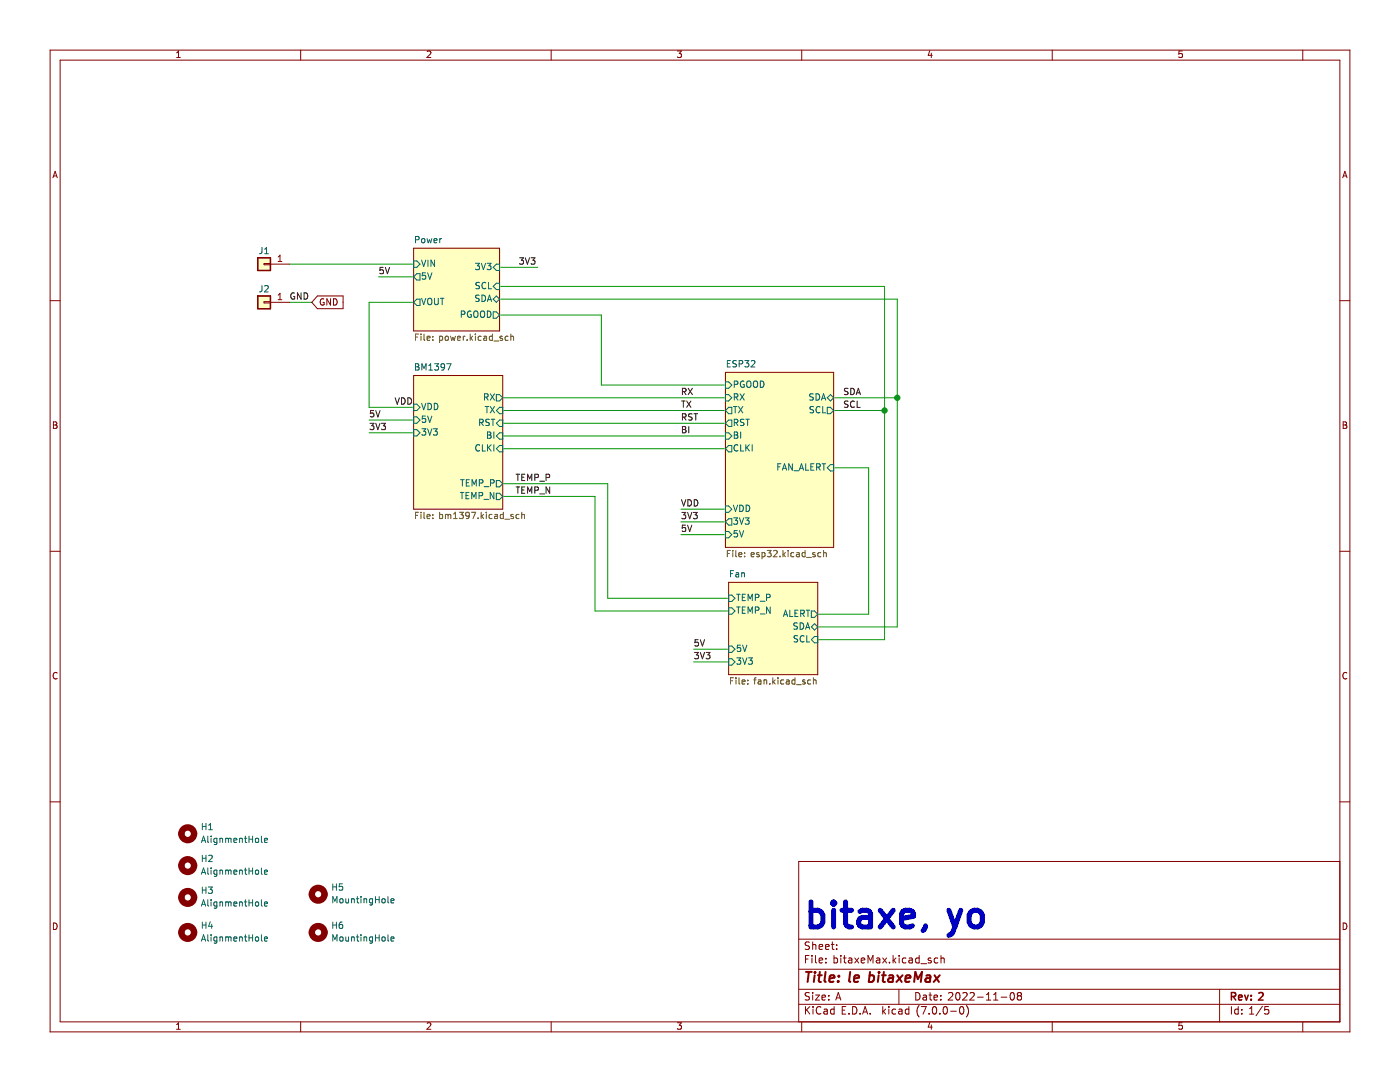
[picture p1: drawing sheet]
<svg xmlns="http://www.w3.org/2000/svg" width="279mm" height="216mm" viewBox="0 0 279 216" stroke-linecap="round" stroke-linejoin="round" font-family="sans-serif">
<path d="M0 0h279.4v215.9h-279.4z" fill-rule="evenodd" fill="#fff" stroke="#fff" stroke-width=".35"/>
<g fill="none" stroke="#840000" stroke-width=".2">
<path d="M10 10h259.4v195.9h-259.4zM12 12h255.4v191.9h-255.4zM35.2 11.5h.8M35.2 10.5l.4-.3v1.3M60 10v2M85.2 10.3l.5-.1 .3 .3-.8 1h.8M110 10v2M135.2 10.2h.8l-.4 .5 .3 .1v.6l-.2 .1-.5-.1M160 10v2M185.6 10.1l-.4 .9h.9M185.9 10.6v.9M210 10v2"/>
<path d="M235.9 10.2h-.6l-.1 .6 .2-.1h.5l.1 .2-.1 .5-.2 .1-.5-.1M260 10v2M10.6 35.5l.4-1.3 .4 1.3M10.7 35.1h.6M268 35.5l.4-1.3 .4 1.3M268.1 35.1h.6M52.7 52.6h1.3v.2h-1.3zM54 52.7h3.8M63.3 59.1h5.2v2.5h-5.2l-1.1-1.3zM64.6 59.7a.59 .59 0 0 0-.7 .5 .59 .59 0 0 0 .7 .6l.1-.5h-.3M66 59.6v1.3l-.8-1.3v1.3M66.6 59.6a.64 .64 0 0 1 .7 .6 .64 .64 0 0 1-.7 .7z"/>
<path d="M82.6 49.5h17.1v16.5h-17.1zM10 60h2M52.7 60.2h1.3v.3h-1.3zM54 60.3h3.8M82.6 74.9h17.7v26.7h-17.7zM144.8 74.3h21.6v34.9h-21.6zM267.4 60h2M10.7 84.2h.4l.2 .2-.2 .4 .2 .1 .1 .3-.2 .3h-.5zM10.7 84.8h.4M268.1 84.2h.4l.2 .2-.2 .4 .2 .1 .1 .3-.2 .3h-.5zM268.1 84.8h.4M10 110h2"/>
<path d="M145.4 116.2h17.8v18.4h-17.8zM267.4 110h2M11.4 134.3a.62 .62 0 0 0-.9 .4 .62 .62 0 0 0 .7 .8l.2-.1M268.8 134.3a.62 .62 0 0 0-.9 .4 .62 .62 0 0 0 .7 .8l.2-.1M10 160h2M267.4 171.9h-108v32M267.4 160h2M10.7 184.2a.66 .66 0 0 1 .7 .6 .66 .66 0 0 1-.7 .7zM159.4 197.4h108M159.4 193.4h108M159.4 187.4h108M160.8 191.4h.5"/>
<path d="M161.5 190.7h-.7v1.5M161.5 198.1h-.5l-.3 .2 .1 .4 .7 .3v.4l-.2 .2-.6-.1M161.5 188h-.5l-.2 .1v.4l.6 .3 .1 .4-.2 .3-.6-.1M162 190.7v.1M162 191.2v1M162.2 188v1.5M162.2 198.1v.1M162.2 198.6v1M162.2 188.6l.2-.1h.4v1M162.8 198.6h.7l-.7 1h.7M162.8 190.7v1.2l.2 .3M163.5 189l.7-.2-.1-.3h-.4l-.2 .2v.7h.6"/>
<path d="M163.5 191.7l.7-.2-.1-.3h-.4l-.2 .2v.7h.6M164 199.1l.8-.2-.1-.3h-.4l-.3 .2 .1 .7h.6M164.8 189l.7-.2-.1-.3h-.4l-.2 .2v.7h.6M164.8 192v.2M164.8 191.2v.2M165.4 199.4v.2M165.4 198.6v.2M165.9 188.5h.6M166.1 188v1.2l.4 .3M166.4 191.2h.5l.3 .2-.2 .7h-.6M166.4 190.7v1.5M166.8 199.6l.5-1.5 .5 1.5"/>
<path d="M166.9 199.1h.8M167 188.5v.2M167 189.3v.2M167.8 190.7v.1M167.8 191.2v1M168.3 191.2h.6M168.5 190.7v1.2l.4 .3M169.4 191.2h.5l.1 1M170 191.5l-.5 .1-.2 .2 .2 .4 .5-.1M170.6 191.2l.8 1M171.4 191.2l-.8 1M171.9 191.7l.7-.2-.1-.3h-.4l-.2 .2v.7h.6"/>
<path d="M173.2 192.2v-1.5l.5 1 .5-1v1.5M174.9 191.2h.6l.1 1M175.6 191.5l-.5 .1-.2 .2 .2 .4 .5-.1M176.2 191.2l.7 1M176.9 191.2l-.7 1M177.5 192v.2M178.2 190.7v1.5M178.4 191.6l.4 .6M178.8 191.2l-.6 .5M179.4 197.4v3M179.4 190.7v.1M179.4 191.2v1"/>
<path d="M180.8 191.2h-.4l-.3 .2 .1 .7h.6M181.4 191.2h.6l.1 1M182.1 191.5l-.5 .1-.2 .2 .2 .4 .5-.1M182.8 198.1a.76 .76 0 0 1 .8 .7 .76 .76 0 0 1-.8 .8zM183.4 191.2h-.4l-.3 .2 .2 .7h.5M183.4 190.7v1.5M183.8 192.3h1.1M184.3 198.6h.5l.1 1M184.9 198.9l-.5 .1-.2 .2 .2 .4 .5-.1M185.4 198.6h.6M185.6 198.1v1.2l.4 .3M185.8 191.2h-.4l-.2 .2 .1 .2 .5 .1v.4h-.6"/>
<path d="M186.4 199.1l.7-.2-.1-.3h-.4l-.2 .2 .1 .7h.5M187.2 191.2h-.5l-.3 .2 .2 .7h.6M187.8 199.4v.2M187.8 198.6v.2M187.8 191.3l.2-.1h.4v1M187.8 190.7v1.5M189.3 198.2l.6-.1 .3 .4-1 1.1h1M190.9 198.2l.2-.1a.8 .8 0 0 1 .5 .7 .8 .8 0 0 1-.5 .8l-.2-.2-.2-.4zM192.2 198.2l.5-.1 .3 .4-.9 1.1h.9M193.6 198.2l.6-.1 .2 .4-.9 1.1h.9M195.1 199h1.1M196.9 199.6h.8"/>
<path d="M196.9 198.5l.4-.4v1.5M198.3 199.6h.9M198.3 198.5l.4-.4v1.5M199.8 199h1.1M201.7 198.2l.2-.1a.8 .8 0 0 1 .6 .7 .8 .8 0 0 1-.6 .8l-.2-.2-.1-.4zM203.3 198.7l-.3-.3 .3-.3h.3l.3 .2-.3 .4M203.3 198.7l-.3 .3 .1 .4 .2 .2 .4-.1 .2-.2-.1-.5-.2-.1M203.3 198.7h.3M243.4 197.4v6.5M268.1 184.2a.66 .66 0 0 1 .7 .6 .66 .66 0 0 1-.7 .7zM35.2 204.4l.4-.3v1.3M35.2 205.4h.8"/>
<path d="M60 203.9v2M85.2 204.2l.5-.1 .3 .3-.8 1h.8M110 203.9v2M135.2 204.1h.8l-.4 .5 .3 .1v.6l-.2 .1-.5-.1M159.4 200.4h108M160 203.9v2M160.8 200.9v1.5M161 201.5l.6 .9M161.6 200.9l-.8 .8M162.3 200.9v.1M162.3 201.4v1M163.8 201a.71 .71 0 0 0-1 .5 .71 .71 0 0 0 .7 .9l.3-.2"/>
<path d="M164.5 201.4h.5l.1 1M165.1 201.7l-.5 .1-.2 .2 .2 .4 .5-.1M166.5 201.4h-.5l-.2 .2 .1 .7h.6M166.5 200.9v1.5M168.1 201.6h.5M168.8 200.9h-.7v1.5h.7M169.4 202.2v.2M170.2 200.9a.76 .76 0 0 1 .8 .7 .76 .76 0 0 1-.8 .8zM171.7 202.2v.2M172.2 202.4l.5-1.5 .5 1.5M172.3 201.9h.7M173.7 202.2v.2"/>
<path d="M176.2 200.9v1.5M176.3 201.8l.4 .6M176.7 201.4l-.5 .5M177.4 200.9v.1M177.4 201.4v1M178.7 201.4h-.4l-.3 .2 .2 .7h.5M179.4 201.4h.6v1M180 201.7l-.5 .1-.2 .2 .2 .4 .5-.1M181.4 201.4h-.4l-.3 .2 .1 .7h.6M181.4 200.9v1.5M183.4 200.6a1.72 1.72 0 0 0 0 2.3M183.9 200.9h1l-.7 1.5"/>
<path d="M185.4 202.2v.2M185.6 204l-.4 .9h.9M185.9 204.5v.9M186.2 201l.2-.1a.8 .8 0 0 1 .5 .7 .8 .8 0 0 1-.5 .8l-.2-.2-.1-.4zM187.6 202.2v.2M188.4 201l.2-.1a.8 .8 0 0 1 .5 .7 .8 .8 0 0 1-.5 .8l-.2-.2-.2-.4zM189.7 201.8h1.2M191.6 201l.3-.1a.8 .8 0 0 1 .5 .7 .8 .8 0 0 1-.5 .8l-.3-.2-.1-.4zM192.9 200.6a1.72 1.72 0 0 1 0 2.3M210 203.9v2M235.9 204.1h-.6l-.1 .6 .2-.1h.5l.1 .2-.1 .5-.2 .1-.5-.1M245.8 200.9v1.5"/>
<path d="M247.1 201.4h-.4l-.3 .2 .1 .7h.6M247.1 200.9v1.5M247.8 202.2v.2M247.8 201.4v.2M249.4 202.4h.8M249.4 201.3l.4-.4v1.5M251.9 200.8l-1.2 1.9M253.2 200.9h-.8v.7l.2-.2 .5 .1 .1 .2v.5l-.3 .2-.5-.2M260 203.9v2"/>
</g>
<path d="M245.8 198.8h.7l.1-.2-.1-.4-.2-.1h-.5v1.5M246.1 198.8l.5 .8M247.2 199.1l.7-.2-.1-.3h-.4l-.2 .2 .1 .7h.5M248.4 198.6l.4 1 .3-1M249.7 199.4v.2M249.7 198.6v.2M251.2 198.2l.6-.1 .3 .4-.9 1.1h.9" fill="none" stroke="#840000" stroke-width=".3"/>
<g fill="none" stroke="#840000" stroke-width=".4">
<path d="M160.9 193.9h1.1M161.4 193.9l-.2 2M162.6 194.6l-.2 1.3M162.7 193.9l-.1 .2M163.2 194.6h.8M163.6 193.9l-.2 1.7 .1 .2 .3 .1M164.8 193.9l-.3 1.7 .3 .3M165.5 195.3l1-.2v-.4h-.8l-.2 .9 .2 .3 .6-.1M167.3 195.7v.2M167.4 194.7v.2M169.7 193.9l-.2 1.7 .2 .3M170.5 195.3l.9-.2v-.4h-.8l-.2 .9 .3 .3 .5-.1"/>
<path d="M173.5 194.7h.8l.2 .3-.1 .6a.66 .66 0 0 1-1 .2M173.6 193.9l-.2 2M175.4 194.6l-.2 1.3M175.4 193.9v.2M176 194.6h.8M176.4 193.9l-.2 1.7 .1 .2 .3 .1M177.4 194.7h.8l-.1 1.2M178.3 195.1l-.7 .1a.4 .4 0 0 0-.4 .3 .4 .4 0 0 0 .3 .4l.7-.1M179.1 194.6l.9 1.3M180.1 194.6l-1.2 1.3M180.7 195.3l1-.2-.1-.4h-.7l-.2 .9 .2 .3 .6-.1M182.4 195.9l.3-2 .5 1.5 .8-1.5-.2 2"/>
<path d="M184.9 194.7h.7v1.2M185.7 195.1l-.7 .1a.4 .4 0 0 0-.3 .3 .4 .4 0 0 0 .2 .4l.7-.1M186.5 194.6l.9 1.3M187.6 194.6l-1.3 1.3"/>
</g>
<g fill="#ffffc2" stroke="#ffffc2" stroke-width=".35">
<path d="M51.4 59.1h2.6v2.5h-2.6z" fill-rule="evenodd"/>
<path d="M51.4 51.4h2.6v2.6h-2.6z" fill-rule="evenodd"/>
<path d="M144.8 74.3h21.6v34.9h-21.6z" fill-rule="evenodd"/>
<path d="M82.6 49.5h17.1v16.5h-17.1z" fill-rule="evenodd"/>
<path d="M82.6 74.9h17.7v26.7h-17.7z" fill-rule="evenodd"/>
<path d="M145.4 116.2h17.8v18.4h-17.8z" fill-rule="evenodd"/>
</g>
<path d="M51.4 51.4h2.6v2.6h-2.6zM51.4 59.1h2.6v2.5h-2.6z" fill="none" stroke="#840000" stroke-width=".25"/>
<g fill="none" stroke="#009600" stroke-width=".2">
<path d="M57.8 52.7h24.8M75.6 55.2h7M99.7 57.2h76.8v70.4h-13.3M99.7 59.7h79.4v65.4h-15.9M99.7 53.3h7.6M57.8 60.3h4.4M82.6 60.3h-8.9v21h8.9M99.7 62.9h20.3v13.9h24.8M100.3 79.4h44.5M166.4 79.4h12.7M73.7 83.8h8.9M73.7 86.4h8.9"/>
<path d="M100.3 96.5h21v22.9h24.1M100.3 99.1h18.4v22.8h26.7M100.3 81.9h44.5M100.3 89.5h44.5M100.3 87h44.5M100.3 84.5h44.5M166.4 81.9h10.1M166.4 93.3h7v29.3h-10.2M135.9 104.1h8.9M135.9 101.6h8.9M135.9 106.7h8.9M138.4 132.1h7"/>
<path d="M138.4 129.5h7"/>
</g>
<g fill="none" stroke="#0000c2" stroke-width="1">
<path d="M161.8 180v5M166.4 180v.4M166.4 180l-.3 .2 .3 .2M166.4 180l.2 .2-.2 .2M168.8 180v4.3l.2 .4 .5 .3h.4M161.8 181.9l.5-.3h1l.5 .3 .4 .7v1.4l-.4 .7-.5 .3h-1l-.5-.3M166.4 181.6v3.4M168 181.6h1.9M171.6 181.9l.5-.3h.9l.5 .3 .3 .4v2.7M173.8 182.8l-.5 .3h-1.2a.98 .98 0 0 0-.8 .9 .98 .98 0 0 0 .8 1h1.2l.5-.3M175.7 181.6l2.6 3.4M178.3 181.6l-2.6 3.4"/>
<path d="M179.9 183.3l2.4-.5v-.5l-.2-.4-.5-.3h-.9l-.5 .3-.3 .4v2l.3 .4 .5 .3h.9l.5-.3M184.7 184.7v.3l-.5 .7M189.4 181.6l1.2 3.4M190.6 185l-.5 1.2-.7 .4M191.8 181.6l-1.2 3.4M193.7 182.1a1.36 1.36 0 0 1 1.3-.5 1.36 1.36 0 0 1 1 1v1.4a1.36 1.36 0 0 1-1.3 1 1.36 1.36 0 0 1-1.3-1v-1.4z"/>
</g>
<g fill="none" stroke="#0f0f0f" stroke-width=".2">
<path d="M58.8 58.5a.59 .59 0 0 0-.8 .6 .59 .59 0 0 0 .8 .5v-.4h-.2M60.1 58.4v1.3l-.7-1.3v1.3M60.7 58.4a.64 .64 0 0 1 .7 .7 .64 .64 0 0 1-.7 .6zM76.5 53.3h-.6l-.1 .7 .2-.2 .4 .1 .1 .2v.4l-.2 .1-.5-.1M76.9 53.3l.4 1.3 .4-1.3M103.7 51.4h.8l-.5 .5 .4 .1v.6l-.2 .1-.5-.1M104.8 51.4l.5 1.3 .4-1.3M106 51.4h.8l-.5 .5 .4 .1v.6l-.2 .1-.5-.1M78.9 79.4l.4 1.3 .4-1.3M80.1 79.4a.64 .64 0 0 1 .8 .6 .64 .64 0 0 1-.8 .7zM81.4 79.4a.64 .64 0 0 1 .7 .6 .64 .64 0 0 1-.7 .7zM136.2 78.1h.6l.1-.5-.7-.1v1.2"/>
<path d="M136.5 78.1l.4 .6M137.3 77.5l.9 1.2M138.2 77.5l-.9 1.2M169.2 77.5h-.4l-.2 .1v.4l.5 .2 .1 .3-.2 .2h-.5M169.8 77.5a.64 .64 0 0 1 .7 .6 .64 .64 0 0 1-.7 .6zM170.9 78.7l.4-1.2 .4 1.2M171 78.4h.6M73.8 84.5h.8l-.4 .4 .4 .2v.5l-.2 .1-.6-.1M74.6 81.9h-.6l-.1 .6 .2-.1 .4 .1 .1 .2v.4l-.2 .1-.5-.1M75 81.9l.4 1.3 .4-1.3M75 84.5l.4 1.2 .4-1.2M76.1 84.5h.8l-.4 .4 .4 .2v.5l-.2 .1-.6-.1"/>
<path d="M103 97.2h.7M103 94.6h.7M103.4 94.6v1.3M103.4 97.2v1.2M104.1 97.8h.5M104.1 95.2h.5M104.7 97.2h-.6v1.2h.6M104.7 94.6h-.6v1.3h.6M105.3 95.9v-1.3l.4 .9 .4-.9v1.3M105.3 98.4v-1.2l.4 .9 .4-.9v1.2M106.7 97.8h.6l.1-.5-.7-.1v1.2M106.7 95.3l.6-.1 .1-.5-.7-.1v1.3"/>
<path d="M107.7 98.6h1M107.7 96h1M109 95.3l.6-.1v-.5l-.6-.1v1.3M109.7 97.2v1.2l-.7-1.2v1.2M136 80h.7M136 99.7l.4 1.3 .5-1.3M136.2 83.2h.6l.1-.5-.7-.1v1.2M136.2 85.1h.4l.3 .2-.3 .4 .3 .1v.3l-.2 .3h-.5zM136.2 85.7h.4M136.4 80v1.3M136.5 83.2l.4 .6M137 80l.9 1.3"/>
<path d="M137.3 99.7a.64 .64 0 0 1 .7 .6 .64 .64 0 0 1-.7 .7zM137.5 85.1v1.3M137.9 80l-.9 1.3M138.1 82.6h-.5l-.1 .1v.3l.5 .3 .1 .3-.2 .2h-.5M138.5 82.6h.7M138.6 99.7a.64 .64 0 0 1 .7 .6 .64 .64 0 0 1-.7 .7zM138.9 82.6v1.2M169.2 80.1l-.4-.1-.2 .1v.4l.5 .2 .1 .3-.2 .3-.5-.1M170.5 80.1a.6 .6 0 0 0-.8 .5 .6 .6 0 0 0 .6 .7l.2-.1M171.1 80v1.3h.6M136.1 102.2h.8l-.5 .5 .4 .1v.6l-.2 .1-.5-.1M136.8 104.8h-.6l-.1 .6 .2-.1h.4l.2 .2-.1 .4-.2 .2-.5-.2"/>
<path d="M137.2 102.2l.4 1.3 .5-1.3M137.2 104.8l.4 1.3 .5-1.3M138.4 102.2h.8l-.5 .5 .4 .1v.6l-.2 .1-.5-.1M138.6 130.2h.8l-.4 .5 .3 .1v.5l-.1 .2-.6-.2M139.3 127.6h-.6v.6l.2-.1 .4 .1 .1 .2-.1 .4-.1 .1-.5-.1M139.8 127.6l.4 1.3 .4-1.3M139.8 130.2l.4 1.3 .4-1.3M140.9 130.2h.8l-.4 .5 .3 .1v.5l-.1 .2-.6-.2"/>
</g>
<path d="M55.5 59.8h.7M55.5 51.3l.4-.4v1.3M55.5 58.9l.4-.4v1.3M55.5 52.2h.7" fill="none" stroke="#a90000" stroke-width=".2"/>
<g fill="none" stroke="#006464" stroke-width=".2">
<path d="M52.3 49.4l-.1 1.1-.4 .1M52.3 57l-.1 1.1-.4 .2M52.8 57.1l.5-.1 .3 .3-.8 1h.8M52.8 50.6h.8M52.8 49.7l.4-.3v1.2M82.6 55.2l.6-.6h.6v1.3h-.6zM82.6 52.1h.6l.6 .6-.6 .6h-.6zM82.9 47.8h.6l.1-.5-.7-.1v1.3M83.2 59.7h.6v1.3h-.6l-.6-.7zM84.1 59.5l.5 1.3 .4-1.3M84.1 51.9l.5 1.3 .4-1.3M84.2 47.7l.2-.1 .3 .1 .1 .5-.1 .2-.5-.1z"/>
<path d="M84.9 54.4h-.6v.6l.1-.1 .5 .1 .1 .2-.1 .4-.2 .1-.4-.1M85.2 47.6l.3 .9 .2-.7 .2 .7 .3-.9M85.3 54.4l.5 1.3 .4-1.3M85.4 59.7l.2-.2a.43 .43 0 0 1 .6 .4v.5a.42 .42 0 0 1-.4 .4 .42 .42 0 0 1-.5-.4zM85.4 51.9v1.3M86.6 48l.6-.1v-.2l-.4-.1-.2 .2 .1 .6h.5M86.7 59.5v1l.3 .3 .3-.1 .2-.2v-1M86.7 51.9v1.3l-.7-1.3v1.3M87.8 47.6v.9M87.9 59.5h.7M88.1 47.6l-.3 .2M88.2 59.5v1.3"/>
<path d="M94.9 52.5h.8l-.4 .5 .3 .1v.6l-.1 .1-.6-.1M95.6 58.9h-.4l-.2 .1v.4l.5 .2 .1 .3-.2 .3-.5-.1M95.7 56.4l-.5-.1-.2 .2v.3l.6 .3 .1 .3-.2 .2h-.5M96.1 52.5l.4 1.3 .4-1.3M96.2 58.9a.64 .64 0 0 1 .7 .6 .64 .64 0 0 1-.7 .7zM97 56.5a.6 .6 0 0 0-.9 .4 .6 .6 0 0 0 .6 .7l.3-.1M97.2 52.5h.8l-.4 .5 .3 .1v.6l-.1 .1-.6-.1M97.4 59.8h.6M97.5 56.3v1.3h.6M98.4 53.3l.7-.6h.6v1.3h-.6zM99.1 56.5h.6v1.3h-.6l-.7-.6zM99.1 59.1l.6 .6-.6 .6-.7-.6z"/>
<path d="M82.9 73.2h.4M82.9 72.6h.4l.3 .2-.3 .4 .3 .1v.3l-.2 .3h-.5zM84.2 73.9v-1.3l.4 .9 .4-.9v1.3M85.6 73.9h.7M85.6 72.9l.3-.3v1.3M86.7 72.6h.8l-.4 .5 .4 .1v.5l-.2 .2-.6-.2M88.7 73.1l-.2 .3-.4-.1-.1-.2 .1-.4 .4-.1 .2 .2v.7l-.2 .3-.4 .1M89.2 72.6h.8l-.5 1.3M92.1 62.7h.6v-.5l-.6-.1v1.2M94 62.1a.59 .59 0 0 0-.7 .6 .59 .59 0 0 0 .7 .6l.1-.5h-.3M94.6 62.2l.2-.1a.43 .43 0 0 1 .6 .4v.4a.42 .42 0 0 1-.4 .4 .42 .42 0 0 1-.5-.4zM95.9 62.2l.3-.1a.43 .43 0 0 1 .5 .4v.4a.42 .42 0 0 1-.4 .4 .42 .42 0 0 1-.4-.4z"/>
<path d="M96.7 79.2h.6l.1-.5-.7-.1v1.2M97 79.2l.4 .6M97.3 60.2l.4-1.3 .4 1.3M97.3 62.1a.64 .64 0 0 1 .7 .6 .64 .64 0 0 1-.7 .6zM97.8 78.6l.9 1.2M98.4 62.2h.7l.6 .7-.6 .6h-.7zM98.7 78.6l-.9 1.2M99.1 78.7h.6l.6 .7-.6 .6h-.6zM144.8 78.7h.6l.7 .7-.7 .6h-.6zM144.8 76.2h.6l.7 .6-.7 .7h-.6zM145.2 72.6h.4M145.8 71.9h-.6v1.3h.6"/>
<path d="M146.5 79.2h.6l.1-.5-.7-.1v1.2M146.5 76.7l.6-.1 .1-.4-.7-.2v1.3M146.8 79.2l.5 .6M147 72l-.5-.1-.2 .2v.3l.5 .3 .2 .3-.3 .2h-.5M147.5 72.6h.6l.1-.5-.7-.2v1.3M147.7 78.6l.8 1.2M148.5 76.1a.59 .59 0 0 0-.8 .6 .59 .59 0 0 0 .8 .5v-.4h-.2M148.5 78.6l-.8 1.2M148.7 71.9h.7l-.4 .5 .4 .2v.5l-.2 .1-.5-.1M149.1 76.2l.2-.2a.43 .43 0 0 1 .6 .5v.4a.42 .42 0 0 1-.5 .4 .42 .42 0 0 1-.4-.4zM149.9 72.1l.5-.2 .3 .4-.8 .9h.8M150.4 76.2l.3-.2a.43 .43 0 0 1 .5 .5v.4a.42 .42 0 0 1-.4 .4 .42 .42 0 0 1-.4-.4z"/>
<path d="M151.7 76a.64 .64 0 0 1 .8 .7 .64 .64 0 0 1-.8 .6zM162.3 78.6h-.5l-.2 .1v.4l.6 .2 .1 .3-.2 .2h-.5M162.9 78.6a.64 .64 0 0 1 .7 .6 .64 .64 0 0 1-.7 .6zM163.9 79.8l.5-1.2 .4 1.2M164.1 79.5h.6M165.7 78.7l.7 .7-.7 .6-.6-.6zM82.6 80.6h.6l.6 .7-.6 .6h-.6zM82.6 83.2h.6l.6 .6-.6 .7h-.6zM82.6 85.7h.6l.6 .7-.6 .6h-.6zM84.1 80.5l.5 1.2 .4-1.2M84.2 85.6h.8l-.4 .4 .3 .2v.5l-.2 .1-.5-.1M84.9 83h-.6v.6l.1-.1 .5 .1 .1 .1-.1 .5-.2 .1-.4-.1"/>
<path d="M85.3 85.6l.5 1.2 .4-1.2M85.3 83l.5 1.3 .4-1.3M85.4 80.5a.64 .64 0 0 1 .7 .6 .64 .64 0 0 1-.7 .6zM86.5 85.6h.8l-.4 .4 .3 .2v.5l-.2 .1-.5-.1M86.7 80.5a.64 .64 0 0 1 .7 .6 .64 .64 0 0 1-.7 .6zM91.9 98.3h.7M91.9 95.7h.7M92.2 98.3v1.2M92.3 95.7v1.3M93 98.9h.4M93.1 96.3h.4M93.6 98.3h-.6v1.2h.6"/>
<path d="M93.7 95.7h-.6v1.3h.6M94.2 99.5v-1.2l.4 .9 .4-.9v1.2M94.2 97v-1.3l.4 .9 .5-.9v1.3M95.6 98.9h.6l.1-.5-.7-.1v1.2M95.7 96.4l.6-.1v-.5l-.6-.1v1.3M95.7 88.9a.6 .6 0 0 0-.8 .4 .6 .6 0 0 0 .6 .7l.2-.1M95.7 84.3h.6l.1-.5-.7-.1v1.2M96 84.3l.5 .6M96.3 88.7v1.3h.6M96.6 99.6h.9M96.6 97.1h1M96.8 81.1h.7"/>
<path d="M97.2 81.1v1.3M97.3 86.2h.4l.3 .2-.3 .4 .3 .1v.3l-.2 .3h-.5zM97.3 86.8h.4M97.3 88.7v1.3M97.5 89.3l.5 .7M97.7 83.7h-.5l-.2 .1v.3l.5 .3 .2 .3-.3 .2h-.5M97.8 81.1l.9 1.3M97.9 96.4l.6-.1 .1-.5-.7-.1v1.3M98 88.7l-.7 .8M98 83.7h.7M98.4 83.7v1.2M98.6 98.3v1.2l-.8-1.2v1.2"/>
<path d="M98.6 86.2v1.3M98.6 88.7v1.3M98.7 81.1l-.9 1.3M99.1 84.5l.6-.7h.6v1.3h-.6zM99.1 87l.6-.6h.6v1.2h-.6zM99.1 89.5l.6-.6h.6v1.3h-.6zM99.1 95.9h.6l.6 .6-.6 .7h-.6zM99.1 98.4h.6l.6 .7-.6 .6h-.6zM99.7 81.3h.6v1.3h-.6l-.6-.7zM144.8 86.4h.6l.7 .6-.7 .6h-.6zM144.8 84.5l.6-.7h.7v1.3h-.7zM144.8 89.5l.6-.6h.7v1.3h-.7z"/>
<path d="M145.4 81.3h.7v1.3h-.7l-.6-.7zM146.4 81.1h.7M146.5 84.3h.6l.1-.5-.7-.1v1.2M146.5 86.2h.5l.2 .2-.2 .4 .2 .1 .1 .3-.3 .3h-.5zM146.5 86.8h.5M146.7 81.1v1.3M146.8 84.3l.5 .6M147.3 88.9a.6 .6 0 0 0-.9 .4 .6 .6 0 0 0 .6 .7l.3-.1M147.4 81.1l.8 1.3M147.8 86.2v1.3M147.8 88.7v1.3h.6M148.2 81.1l-.8 1.3"/>
<path d="M148.5 83.7h-.5l-.2 .1v.3l.6 .3 .1 .3-.3 .2h-.4M148.8 83.7h.8M148.8 88.7v1.3M149 89.3l.6 .7M149.2 83.7v1.2M149.6 88.7l-.8 .8M150.1 88.7v1.3M155.2 93.1h.5M155.8 92.5h-.6v1.3M156.1 93.8l.5-1.3 .4 1.3M156.3 93.4h.6M158.1 92.5v1.3l-.7-1.3v1.3"/>
<path d="M158.4 93.9h1M159.5 93.8l.5-1.3 .4 1.3M159.6 93.4h.7M160.8 92.5v1.3h.6M161.8 93.1h.4M162.4 81.2l-.5-.1-.2 .1v.4l.5 .2 .2 .3-.3 .3-.5-.1M162.4 92.5h-.6v1.3h.6M163 93.2l.6-.1v-.4l-.6-.2v1.3M163.3 93.2l.4 .6M163.6 81.2a.6 .6 0 0 0-.8 .5 .6 .6 0 0 0 .6 .7l.2-.1M164.1 92.5h.7M164.2 81.1v1.3h.6"/>
<path d="M164.4 92.5v1.3M165.1 81.3h.6l.7 .6-.7 .7h-.6zM165.7 92.7h.7v1.3h-.7l-.6-.7zM144.8 101h.6l.7 .6-.7 .6h-.6zM144.8 106h.6l.7 .7-.7 .6h-.6zM144.8 104.1l.6-.6h.7v1.3h-.7zM145.4 118.7h.7l.6 .7-.6 .6h-.7zM145.8 114.5h.4M146.4 100.8l.4 1.3 .4-1.3M146.4 113.9h-.6v1.2M146.4 103.3h.8l-.4 .5 .3 .1v.6l-.1 .1-.6-.1M146.9 114.3h.5v.8"/>
<path d="M147 118.6h.7M147.1 105.9h-.6v.6l.2-.1h.4l.1 .2-.1 .4-.1 .1-.5-.1M147.4 118.6v1.2M147.4 114.6h-.4l-.2 .2 .2 .3h.4M147.6 105.9l.4 1.2 .4-1.2M147.6 103.3l.4 1.3 .4-1.3M147.6 100.8a.64 .64 0 0 1 .8 .6 .64 .64 0 0 1-.8 .7zM148 114.4l.5-.1 .1 .8M148 114.3v.8M148.1 119.2h.5M148.7 103.3h.8l-.4 .5 .3 .1v.6l-.1 .1-.6-.1M148.8 118.6h-.7v1.2h.7"/>
<path d="M148.9 100.8a.64 .64 0 0 1 .7 .6 .64 .64 0 0 1-.7 .7zM149.3 119.8v-1.2l.4 .9 .4-.9v1.2M150.7 119.2h.7v-.5l-.7-.1v1.2M151.7 120h1M153 119.2h.6v-.5l-.6-.1v1.2M145.4 121.3h.7l.6 .6-.6 .7h-.7zM145.4 128.9h.7l.6 .6-.6 .7h-.7zM145.4 131.4h.7l.6 .7-.6 .6h-.7zM147 121.1h.7M147.1 131.3h.7l-.4 .5 .4 .1v.5l-.2 .1-.5-.1M147.4 121.1v1.3M147.8 128.7h-.6l-.1 .6 .2-.1 .4 .1 .1 .2v.4l-.2 .1-.5-.1"/>
<path d="M148.1 121.7h.5M148.2 128.7l.4 1.3 .5-1.3M148.2 131.3l.4 1.2 .5-1.2M148.8 121.1h-.7v1.3h.7M149.3 122.4v-1.3l.4 .9 .4-.9v1.3M149.4 131.3h.7l-.4 .5 .4 .1v.5l-.2 .1-.5-.1M150.7 121.8l.7-.1v-.5l-.7-.1v1.3M151.7 122.5h1M153.7 121.1v1.3l-.7-1.3v1.3M156.4 123l.4-1.2 .4 1.2M156.5 122.7h.6M157.6 121.8v1.2h.6"/>
<path d="M158.7 122.4h.4M159.1 124.4l-.4-.1-.2 .1v.4l.5 .2 .1 .3-.2 .3-.5-.1M159.2 126.9l-.5-.1-.2 .2v.3l.6 .3 .1 .3-.2 .2-.5-.1M159.3 121.8h-.6v1.2h.6M159.7 124.3a.64 .64 0 0 1 .7 .6 .64 .64 0 0 1-.7 .7zM159.8 122.4h.6l.1-.5-.7-.1v1.2M160.1 122.4l.4 .6M160.5 127a.6 .6 0 0 0-.9 .4 .6 .6 0 0 0 .6 .7l.3-.1M160.8 125.6l.4-1.3 .4 1.3M160.9 121.8h.7M160.9 125.2h.6M161 126.8v1.3h.6"/>
<path d="M161.3 121.8v1.2M161.9 121.9h.7l.6 .7-.6 .6h-.7zM162.6 124.5l.6 .6-.6 .6-.7-.6zM162.6 127h.6v1.3h-.6l-.7-.7zM40.2 174.5l.4-1.3 .4 1.3M40.2 168.1l.4-1.3 .4 1.3M40.3 174.1h.6M40.3 167.7h.6M40.4 164.3v1.3M40.4 170.6v1.3M40.4 177v1.3M40.4 171.3h.7"/>
<path d="M40.4 164.9h.7M40.4 177.6h.7M41.1 164.3v1.3M41.1 170.6v1.3M41.1 177v1.3M41.5 166.8v1.1l.1 .2M41.5 173.2v1.1l.1 .2M41.5 179.5v1.1l.1 .2M41.6 177h.8l-.4 .5 .3 .1v.5l-.2 .2-.5-.2M41.6 170.8l.5-.2 .3 .4-.8 .9h.8M41.6 165.6h.8M41.6 164.7l.4-.4v1.3"/>
<path d="M42.1 166.8v.2M42.1 167.3v.8M42.1 173.2v.1M42.1 173.6v.9M42.1 179.5v.2M42.1 180v.8M43.3 167.3v1l-.3 .2h-.3M43.3 173.6v1l-.3 .3-.3-.1M43.3 180v1l-.3 .2h-.3M43.3 167.3h-.4l-.2 .2 .1 .5h.5M43.3 173.7l-.4-.1-.2 .3 .1 .5h.5M43.9 167.3v.8"/>
<path d="M43.9 173.6v.9M43.9 180v.8M43.9 167.4l.5-.1v.8M43.9 173.7h.5v.8M45 167.3v.8M45 173.6v.9M45 180v.8M45 167.4l.4-.1 .2 .1M45 173.7l.4-.1 .2 .2M45.6 167.4v.7M45.6 173.8v.7M45.6 167.4l.2-.1h.3v.8"/>
<path d="M45.6 173.8l.2-.2 .3 .1v.8M46.7 167.7l.6-.1-.1-.3h-.4l-.1 .1v.6h.5M46.7 174l.6-.1-.1-.2-.4-.1-.1 .2v.6h.5M47.8 167.3v.8M47.8 173.6v.9M47.8 180v.8M47.8 167.4l.5-.1 .1 .8M47.8 173.7h.5l.1 .8M48.8 173.6h.5M48.8 167.3h.5M48.8 180h.5M49 166.8v1.1l.3 .2"/>
<path d="M49 173.2v1.1l.3 .2M49 179.5v1.1l.3 .2M49.7 166.8v1.3M49.7 173.2v1.3M49.7 179.5v1.3M49.7 173.8h.7M49.7 167.4h.7M50.4 166.8v1.3M50.4 173.2v1.3M50.4 179.5v1.3M51 167.4l.2-.1 .4 .1v.5l-.1 .1h-.5zM51 173.7l.2-.1 .4 .1v.5l-.1 .2-.5-.1z"/>
<path d="M52.2 166.8v1.1l.2 .2M52.2 173.2v1.1l.2 .2M52.2 179.5v1.1l.2 .2M52.8 167.7l.6-.1-.1-.3h-.3l-.2 .1v.6h.5M52.8 174l.6-.1-.1-.2-.3-.1-.2 .2v.6h.5M66.4 176.4v1.2M66.4 177h.7M67.1 176.4v1.2M67.9 179.4l.1-.1 .4 .1 .1 .5-.2 .2h-.4zM68.3 176.4h-.6v.6l.2-.2 .4 .1 .1 .2-.1 .4-.1 .1-.5-.1M69 179.3l.1 .8h.5M69.6 179.3v.9"/>
<path d="M70.2 179.4h.4l.1 .8M70.2 179.3v.9M71.1 179.3h.5M71.3 178.9v1.1l.3 .2M72 178.9v.1M72 179.3v.9M72.6 179.4h.5l.1 .8M72.6 179.3v.9M74.3 179.4l-.3-.1-.3 .3 .2 .5h.4M74.3 179.3v1.1l-.2 .2-.3-.1M74.9 178.9v1.3M74.9 179.5h.8"/>
<path d="M75.7 178.9v1.3M76.3 179.4l.2-.1 .3 .1 .1 .5-.1 .2h-.5zM77.4 178.9v1.1l.2 .2M78 179.7l.6-.1v-.2l-.4-.1-.2 .2 .1 .6h.5M40.2 187.8l.4-1.3 .4 1.3M40.2 180.8l.4-1.3 .4 1.3M40.3 187.4h.6M40.3 180.4h.6M40.4 184v1.3M40.4 184.6h.7M41.1 184v1.3M41.5 186.5v1.1l.1 .2"/>
<path d="M42 183.9l-.4 .9h.8M42.1 186.5v.1M42.1 186.9v.9M42.3 184.4v.9M43.3 186.9v1.1l-.3 .2h-.3M43.3 187l-.4-.1-.2 .3 .1 .5h.5M43.3 180h-.4l-.2 .2 .1 .5h.5M43.9 187.1l.5-.1v.8M43.9 186.9v.9M43.9 180.1l.5-.1v.8M45 187.1l.4-.2 .2 .2M45 186.9v.9"/>
<path d="M45 180.1l.4-.1 .2 .1M45.6 187.1l.2-.2 .3 .1v.8M45.6 180.1v.7M45.6 187.1v.7M45.6 180.1l.2-.1h.3v.8M46.7 187.4l.6-.2-.1-.2-.4-.1-.1 .2v.6h.5M46.7 180.4l.6-.1-.1-.3h-.4l-.1 .1v.6h.5M47.8 187.1l.5-.1 .1 .8M47.8 186.9v.9M47.8 180.1l.5-.1 .1 .8M48.8 186.9h.5M49 186.5v1.1l.3 .2"/>
<path d="M49.7 186.5v1.3M49.7 187.1h.7M49.7 180.1h.7M50.4 186.5v1.3M51 187.1l.2-.2 .4 .2v.4l-.1 .2h-.5zM51 180.1l.2-.1 .4 .1v.5l-.1 .1h-.5zM52.2 186.5v1.1l.2 .2M52.8 187.4l.6-.2-.1-.2-.3-.1-.2 .2v.6h.5M52.8 180.4l.6-.1-.1-.3h-.3l-.2 .1v.6h.5M66.4 184.6h.7M66.4 180.2v-1.3l.4 .9 .5-.9v1.3M66.4 184v1.3"/>
<path d="M66.4 187.8v-1.3l.4 .9 .5-.9v1.3M67.1 184v1.3M67.9 187.1l.1-.2 .4 .2 .1 .4-.2 .2h-.4zM68.3 184h-.4l-.2 .3v.7l.2 .3 .4-.2 .1-.4-.1-.2h-.4l-.2 .2M69 186.9l.1 .8h.5M69.6 186.9v.9M70.2 187.1l.4-.1 .1 .8M70.2 186.9v.9M71.1 186.9h.5M71.3 186.5v1.1l.3 .2M72 186.5v.1M72 186.9v.9"/>
<path d="M72.6 187.1l.5-.1 .1 .8M72.6 186.9v.9M74.3 186.9v1.1l-.2 .2h-.3M74.3 187l-.3-.1-.3 .3 .2 .5h.4M74.9 187.1h.8M74.9 186.5v1.3M75.7 186.5v1.3M76.3 187.1l.2-.2 .3 .2 .1 .4-.1 .2h-.5zM77.4 186.5v1.1l.2 .2M78 187.4l.6-.2v-.2l-.4-.1-.2 .2 .1 .6h.5"/>
</g>
<g fill="none" stroke="#840000" stroke-width="1.3">
<circle cx="37.5" cy="172.7" r="1.27"/>
<circle cx="37.5" cy="166.4" r="1.27"/>
<circle cx="37.5" cy="179.1" r="1.27"/>
<circle cx="63.5" cy="178.4" r="1.27"/>
<circle cx="37.5" cy="186.1" r="1.27"/>
<circle cx="63.5" cy="186.1" r="1.27"/>
</g>
<g fill="none" stroke="#725600" stroke-width=".2">
<path d="M82.9 67.3h.4M83.5 66.7h-.6v1.2M84 66.7v.1M84 67.1v.8M84.6 66.7v1l.2 .2M85.2 67.5l.6-.1v-.3h-.4l-.2 .2 .1 .6h.5M86.4 67.8v.1M86.4 67.1v.2M87.7 67.1h.4l.2 .2-.1 .6h-.5M87.7 67.1v1.2M88.9 67.2l.2-.1 .3 .1 .1 .5-.1 .2-.5-.1zM89.9 67.1l.3 .8 .2-.6 .2 .6 .3-.8"/>
<path d="M91.3 67.5l.6-.1v-.3h-.4l-.2 .2 .1 .6h.5M92.5 67.1v.8M92.8 67.1l-.3 .2M93.2 67.8v.1M93.8 66.7v1.2M94 67.4l.3 .5M94.3 67.1l-.5 .5M94.9 66.7v.1M94.9 67.1v.8M96 67.1h-.3l-.3 .2 .1 .6h.5M96.6 67.1h.5v.8M97.1 67.4h-.4l-.2 .2 .2 .3h.4"/>
<path d="M98.3 67.1h-.4l-.2 .2 .1 .6h.5M98.3 66.7v1.2M98.6 68h.9M100.3 67.1h-.3l-.2 .2v.1l.5 .2v.3h-.5M101.4 67.1h-.4l-.2 .2 .1 .6h.5M101.9 67.2l.5-.1 .1 .8M101.9 66.7v1.2M82.9 102.8h.4M83.5 102.2h-.6v1.3M84 102.2v.1M84 102.6v.9M84.6 102.2v1.1l.2 .2"/>
<path d="M85.2 103.1l.6-.2v-.2l-.4-.1-.2 .2 .1 .6h.5M86.4 102.7v.1M86.4 103.4v.1M87.7 102.2v1.3M87.7 102.7l.4-.1 .2 .3-.1 .5h-.5M88.9 102.8l.3-.2 .2 .2M88.9 102.6v.9M89.4 102.8l.2-.2 .3 .1 .1 .8M89.4 102.8v.7M90.5 103.5h.7M90.5 102.6l.4-.4v1.3M91.7 102.2h.8l-.5 .5 .4 .1v.6l-.2 .1-.5-.1"/>
<path d="M93.7 102.8l-.3 .2-.3-.1-.2-.1 .1-.5 .4-.1 .3 .3-.1 .7-.2 .2-.3 .1M94.1 102.2h.8l-.5 1.3M95.4 103.4v.1M96 102.2v1.3M96.1 103l.4 .5M96.5 102.6l-.5 .5M97.1 102.2v.1M97.1 102.6v.9M98.2 102.7l-.4-.1-.2 .3 .1 .5h.5M98.7 102.7h.5l.1 .8M99.3 102.9l-.4 .1-.2 .2 .2 .3 .4-.1M100.4 102.7l-.3-.1-.3 .3 .2 .5h.4"/>
<path d="M100.4 102.2v1.3M100.7 103.6h1M102.4 102.7l-.3-.1-.2 .2 .1 .2 .4 .1v.3h-.5M103.6 102.7l-.4-.1-.2 .3 .1 .5h.5M104.1 102.8l.5-.1 .1 .8M104.1 102.2v1.3M145.2 110.4h.4M145.8 109.8h-.6v1.3M146.2 109.8v.2M146.2 110.3v.8M146.8 109.8v1.1l.2 .2M147.5 110.7l.6-.1-.1-.3h-.4l-.1 .1v.6h.5"/>
<path d="M148.6 111v.1M148.6 110.3v.1M149.9 110.7l.6-.1v-.3h-.4l-.2 .1 .1 .6h.5M151.5 110.3h-.3l-.2 .1 .1 .2 .4 .1v.3h-.5M152.1 110.3h.3l.3 .2-.1 .5h-.5M152.1 110.3v1.2M153.1 109.8h.8l-.4 .5 .3 .1v.6l-.1 .1-.6-.1M154.4 110l.5-.2 .2 .4-.8 .9h.8M155.7 111v.1M156.3 109.8v1.3M156.4 110.6l.3 .5M156.7 110.3l-.4 .4"/>
<path d="M157.3 109.8v.2M157.3 110.3v.8M158.4 110.3h-.3l-.3 .2 .2 .5h.4M159 110.3h.5v.8M159.5 110.6h-.4l-.2 .2 .2 .3 .4-.1M160.7 110.3h-.4l-.2 .2 .1 .5h.5M160.7 109.8v1.3M161 111.2h.9M162.7 110.3h-.3l-.2 .1v.2l.5 .1v.3h-.5M163.8 110.3h-.3l-.3 .2 .1 .5h.5M164.4 110.4l.4-.1 .1 .8M164.4 109.8v1.3"/>
<path d="M145.8 135.8h.4M146.4 135.2h-.6v1.3M146.9 135.2v.2M146.9 135.7v.8M147.5 135.2v1.1l.2 .2M148.1 136.1l.6-.1-.1-.3h-.3l-.2 .1v.6h.5M149.2 136.4v.1M149.2 135.7v.1M150.4 135.7h.5M150.9 135.2l-.3 .2v1.1M151.3 135.7h.5l.1 .8M151.9 136h-.5l-.1 .2 .1 .3 .5-.1"/>
<path d="M152.5 135.8l.5-.1v.8M152.5 135.7v.8M153.6 136.4v.1M154.2 135.2v1.3M154.4 136l.3 .5M154.7 135.7l-.5 .4M155.3 135.2v.2M155.3 135.7v.8M156.4 135.7h-.4l-.2 .2 .1 .5h.5M157 135.7h.4l.1 .8M157.5 136h-.4l-.2 .2 .2 .3 .4-.1M158.6 135.7h-.3l-.3 .2 .2 .5h.4"/>
<path d="M158.6 135.2v1.3M158.9 136.6h1M160.6 135.7h-.3l-.1 .1v.2l.4 .1v.3h-.4M161.8 135.7h-.4l-.2 .2 .1 .5h.5M162.3 135.8l.5-.1 .1 .8M162.3 135.2v1.3"/>
</g>
<g fill="#009600" stroke="#009600" stroke-width=".35">
<circle cx="179.1" cy="79.4" r=".46"/>
<circle cx="176.5" cy="81.9" r=".46"/>
</g>
</svg>
